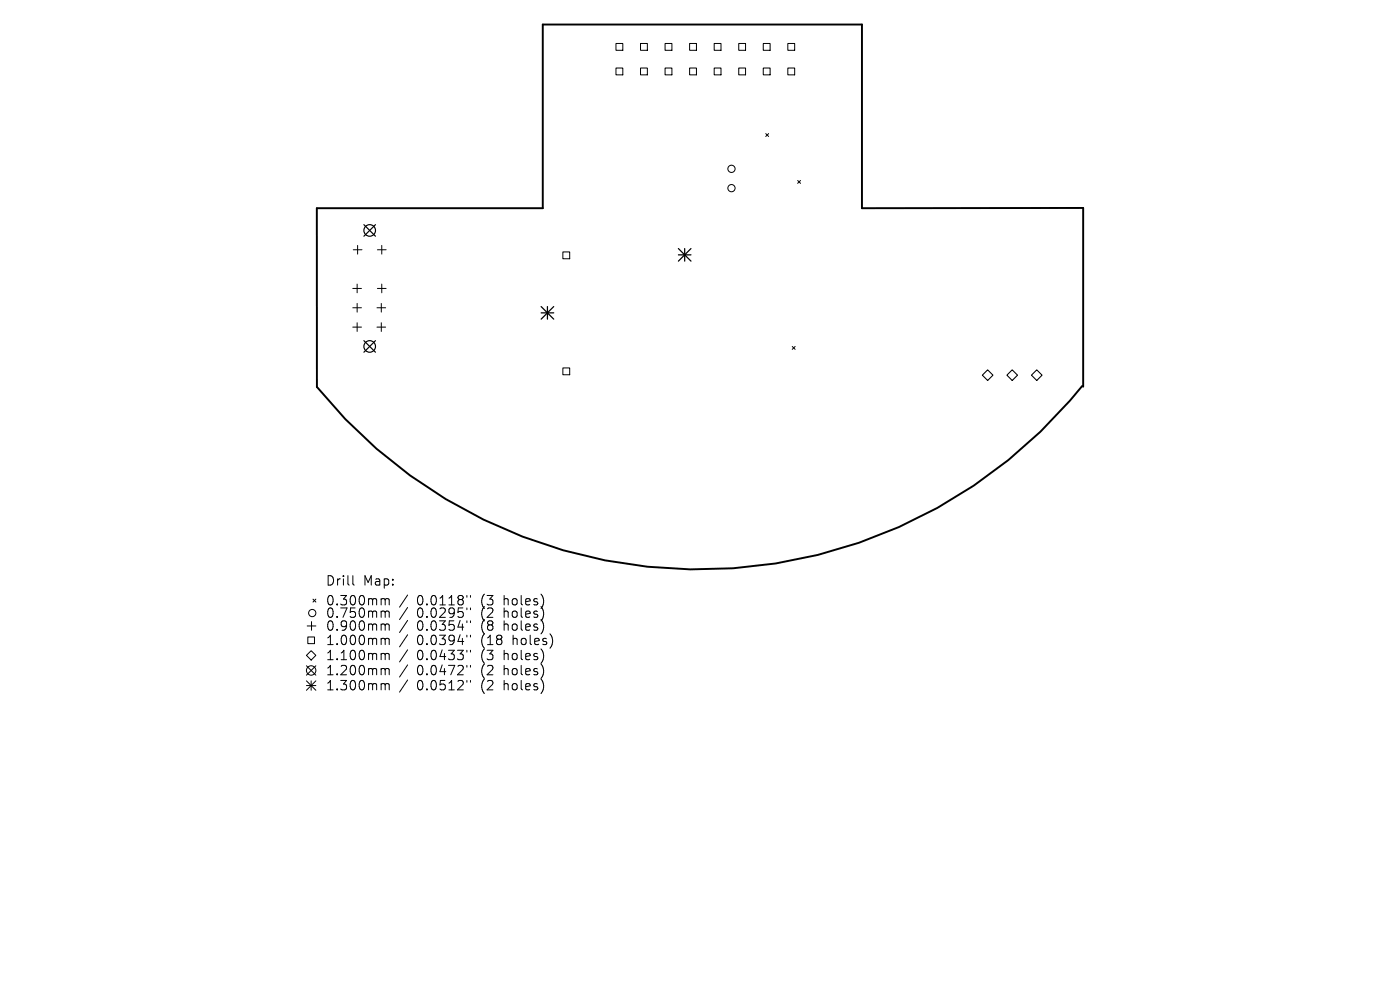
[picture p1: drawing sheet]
<svg xmlns="http://www.w3.org/2000/svg" width="297mm" height="210mm" viewBox="0 0 297 210" stroke-linecap="round" stroke-linejoin="round" font-family="sans-serif">
<defs><g id="words">
<g font-size="2.8">
<text x="69" y="124.5">Drill</text>
<text x="77" y="124.5">Map:</text>
<text x="69" y="128.7">0.300mm</text>
<text x="69" y="131.3">0.750mm</text>
<text x="88.5" y="128.7">0.0118&quot;</text>
<text x="88.5" y="131.3">0.0295&quot;</text>
<text x="102.2" y="128.7">(3</text>
<text x="102.2" y="131.3">(2</text>
<text x="107.1" y="128.7">holes)</text>
<text x="107.1" y="131.3">holes)</text>
<text x="69" y="134.1">0.900mm</text>
<text x="69" y="137.1">1.000mm</text>
<text x="88.5" y="134.1">0.0354&quot;</text>
<text x="88.5" y="137.1">0.0394&quot;</text>
<text x="102.2" y="134.1">(8</text>
<text x="102.2" y="137.1">(18</text>
<text x="107.1" y="134.1">holes)</text>
<text x="109" y="137.1">holes)</text>
<text x="69" y="140.3">1.100mm</text>
<text x="69" y="143.5">1.200mm</text>
<text x="88.5" y="140.3">0.0433&quot;</text>
<text x="88.5" y="143.5">0.0472&quot;</text>
<text x="102.2" y="140.3">(3</text>
<text x="102.2" y="143.5">(2</text>
<text x="107.1" y="140.3">holes)</text>
<text x="107.1" y="143.5">holes)</text>
<text x="69" y="146.7">1.300mm</text>
<text x="88.5" y="146.7">0.0512&quot;</text>
<text x="102.2" y="146.7">(2</text>
<text x="107.1" y="146.7">holes)</text>
</g>
</g></defs>
<path d="M229.6 81.9a104.3 104.3 0 0 1-162.4 .2v-37.9h47.9v-39h67.8v39l46.9-.1v37.9" fill="none" stroke="#000" stroke-width=".41"/>
<g fill="none" stroke="#000" stroke-width=".21">
<path d="M130.7 9.2h1.4v1.5h-1.4zM130.7 14.4h1.4v1.5h-1.4zM135.9 9.2h1.4v1.5h-1.4zM135.9 14.4h1.4v1.5h-1.4zM141.1 9.2h1.4v1.5h-1.4zM141.1 14.4h1.4v1.5h-1.4zM146.3 9.2h1.4v1.5h-1.4zM146.3 14.4h1.4v1.5h-1.4zM151.5 9.2h1.5v1.5h-1.5zM151.5 14.4h1.5v1.5h-1.5zM156.7 9.2h1.5v1.5h-1.5zM156.7 14.4h1.5v1.5h-1.5z"/>
<path d="M161.9 9.2h1.5v1.5h-1.5zM161.9 14.4h1.5v1.5h-1.5zM167.1 9.2h1.5v1.5h-1.5zM167.1 14.4h1.5v1.5h-1.5zM162.4 28.3l.7 .7M163.1 28.3l-.7 .7M169.2 38.3l.6 .6M169.8 38.3l-.6 .6M74.9 53h1.9M75.9 52.1v1.8M80.1 53h1.8M81 52.1v1.8"/>
<path d="M119.4 53.4h1.5v1.5h-1.5zM74.8 61.2h1.9M74.8 65.3h1.9M74.8 69.4h1.9M75.8 60.3v1.8M75.8 64.4v1.8M75.8 68.5v1.8M80 65.3h1.8M80 69.4h1.8M80.1 61.2h1.8M80.9 64.4v1.8M80.9 68.5v1.8"/>
<path d="M81 60.3v1.8M119.4 78h1.5v1.5h-1.5zM168.1 73.5l.6 .6M168.7 73.5l-.6 .6M65.2 132.8h1.8M65.3 135.1h1.4v1.4h-1.4zM66 138l1 1-1 1-1-1zM66.1 131.9v1.8M66.4 127.1l.6 .6M67 127.1l-.6 .6M74.9 122.1v1.7l.2 .3M81.1 127l.5 .1 .1 .2"/>
<path d="M81.1 129.6l.5 .1 .1 .2M81.1 132.4l.5 .1 .1 .1M81.1 135.4l.5 .1 .1 .2M81.1 138.6l.5 .1 .1 .2M81.7 127.3l.3-.3 .5 .1 .1 1.2M81.7 127.3v1M81.7 129.9v1.1M81.7 132.6v1.1M81.7 135.7v1M81.7 138.9v1M81.7 129.9l.3-.3 .5 .1 .1 1.3M81.7 132.6l.3-.2 .5 .1 .1 1.2"/>
<path d="M81.7 135.7l.3-.3 .5 .1 .1 1.2M81.7 138.9l.3-.3 .5 .1 .1 1.2M86.5 126.2l-1.7 2.6M86.5 128.9l-1.7 2.5M86.5 131.6l-1.7 2.6M86.5 134.6l-1.7 2.6M86.5 137.8l-1.7 2.6M99 126.3v.4M99 129v.3M99 131.7v.4M99 134.7v.4M99 137.9v.4"/>
<path d="M99.8 126.3v.4M99.8 129v.3M99.8 131.7v.4M99.8 134.7v.4M99.8 137.9v.4M65 141.2l2 2M65 144.4l2 2M65 145.4h2M66 144.4v2M67 141.2l-2 2M67 144.4l-2 2M81.1 141.8l.5 .1 .1 .2"/>
<path d="M81.1 145l.5 .1 .1 .2M81.7 142.1v1M81.7 145.3v1M81.7 142.1l.3-.3 .5 .1 .1 1.2M81.7 145.3l.3-.3 .5 .1 .1 1.2M86.5 141l-1.7 2.6M86.5 144.2l-1.7 2.6M99 141.1v.4M99 144.3v.4M99.8 141.1v.4M99.8 144.3v.4"/>
<circle cx="155.2" cy="35.8" r=".77"/>
<circle cx="155.2" cy="39.9" r=".77"/>
<circle cx="66.2" cy="130" r=".77"/>
<circle cx="66" cy="142.2" r="1"/>
</g>
<path d="M208.4 79.6l1.1-1.1 1.2 1.1-1.2 1.1zM213.6 79.6l1.1-1.1 1.2 1.1-1.2 1.1zM218.8 79.6l1.1-1.1 1.2 1.1-1.2 1.1z" fill="none" stroke="#000" stroke-width=".23"/>
<g fill="none" stroke="#000" stroke-width=".25">
<path d="M77.2 47.7l2.5 2.4M79.7 47.7l-2.5 2.4M77.2 72.3l2.5 2.4M79.7 72.3l-2.5 2.4"/>
<circle cx="78.4" cy="48.9" r="1.23"/>
<circle cx="78.4" cy="73.5" r="1.23"/>
</g>
<path d="M143.9 52.7l2.7 2.7M143.9 54.1h2.7M145.3 52.7v2.7M146.6 52.7l-2.7 2.7M114.8 65l2.7 2.7M114.8 66.4h2.7M116.1 65v2.7M117.5 65l-2.7 2.7" fill="none" stroke="#000" stroke-width=".27"/>
<use href="#words"/>
</svg>
